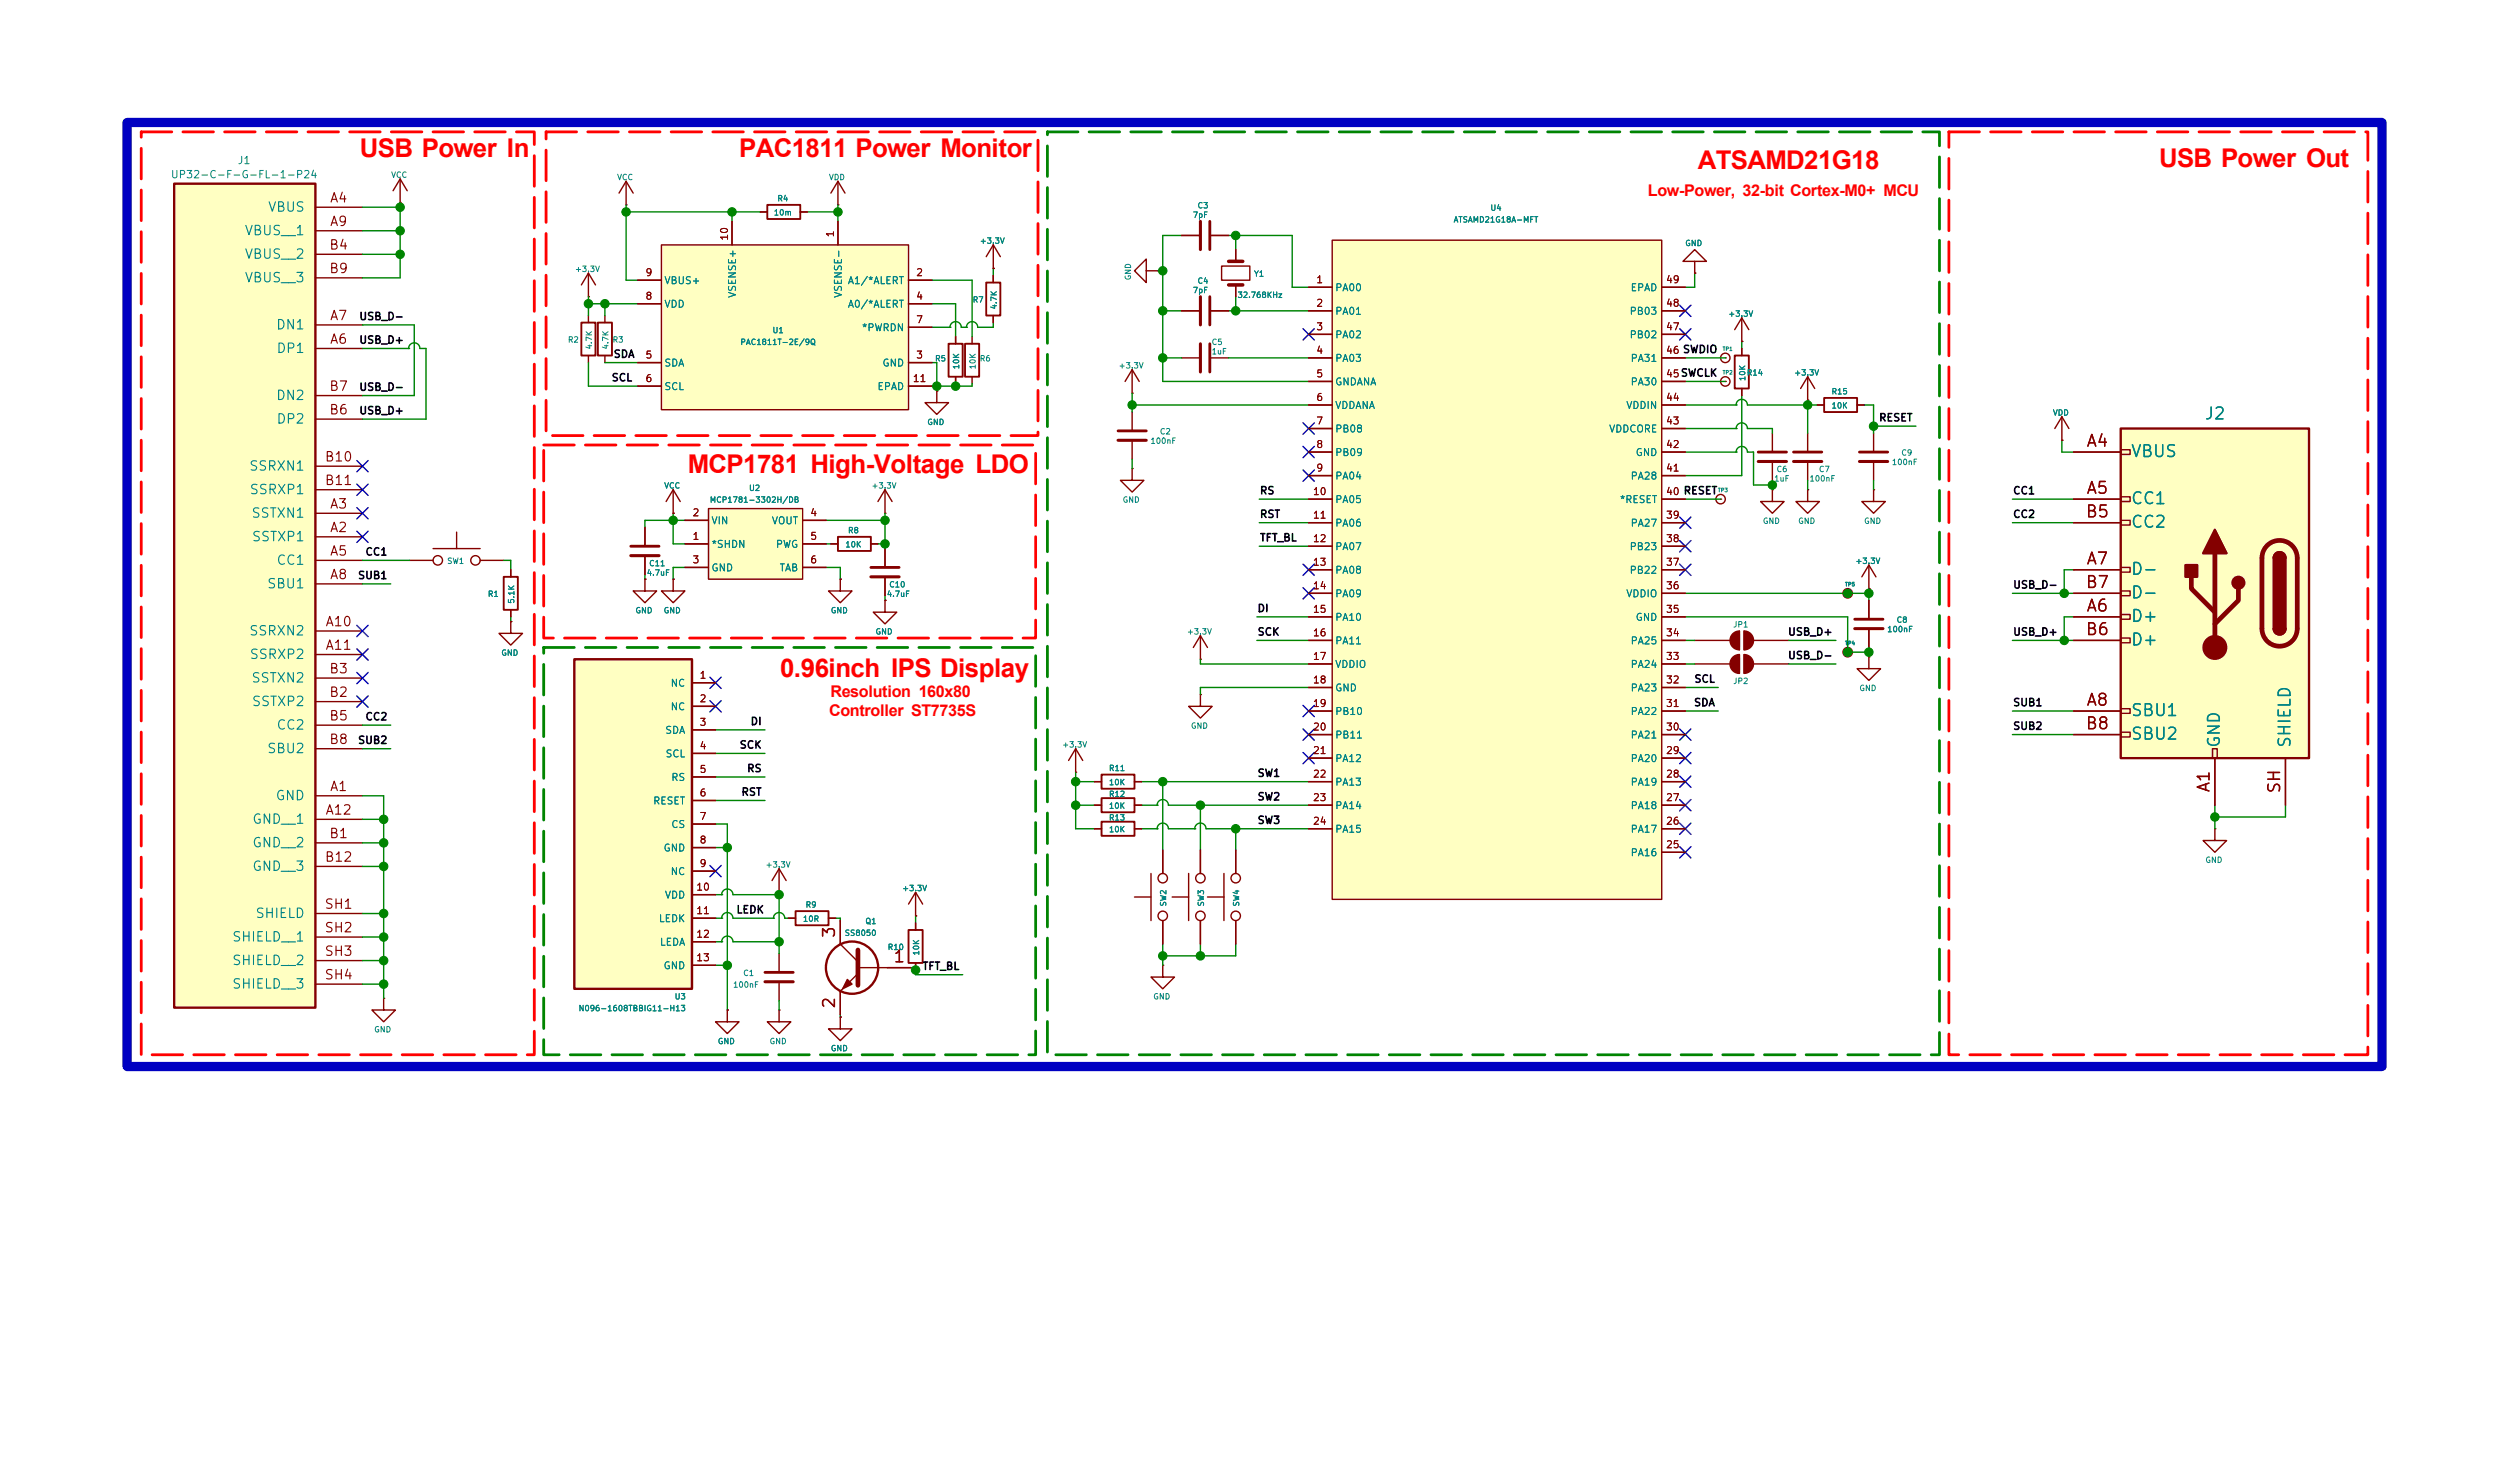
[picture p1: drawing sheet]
<svg xmlns="http://www.w3.org/2000/svg" width="270mm" height="160mm" viewBox="0 0 270 160" stroke-linecap="round" stroke-linejoin="round" font-family="sans-serif">
<defs><g id="words">
<g font-size="2.8" fill="#f00">
<text x="38.8" y="17">USB Power In</text>
<text x="79.8" y="17">PAC1811 Power Monitor</text>
<text x="233" y="18">USB Power Out</text>
<text x="183.2" y="18.2">ATSAMD21G18</text>
<text x="74.2" y="51">MCP1781 High-Voltage LDO</text>
<text x="84.2" y="73.1">0.96inch IPS Display</text>
</g>
<g font-size="1.7" fill="#f00">
<text x="177.8" y="21.1">Low-Power, 32-bit Cortex-M0+ MCU</text>
<text x="89.5" y="77.3">Controller ST7735S</text>
<text x="89.6" y="75.2">Resolution 160x80</text>
</g>
<g font-size="1.3" fill="#008484">
<text x="237.8" y="45.6">J2</text>
<text x="229.9" y="49.6">VBUS</text>
<text x="229.9" y="54.7">CC1</text>
<text x="229.9" y="57.3">CC2</text>
<text x="229.9" y="62.3">D-</text>
<text x="229.9" y="64.9">D-</text>
<text x="229.9" y="67.4">D+</text>
<text x="229.9" y="70">D+</text>
<text x="229.9" y="77.6">SBU1</text>
<text x="229.9" y="80.1">SBU2</text>
<text x="239.9" y="80.8" transform="rotate(-90 239.9 80.8)">GND</text>
<text x="247.5" y="80.8" transform="rotate(-90 247.5 80.8)">SHIELD</text>
</g>
<g font-size="1.3" fill="#840000">
<text x="225.1" y="48.5">A4</text>
<text x="225.1" y="53.6">A5</text>
<text x="225" y="56.1">B5</text>
<text x="225" y="63.8">B7</text>
<text x="225.1" y="61.2">A7</text>
<text x="225" y="68.8">B6</text>
<text x="225.1" y="66.3">A6</text>
<text x="225.1" y="76.5">A8</text>
<text x="225" y="79">B8</text>
<text x="238.8" y="85.6" transform="rotate(-90 238.8 85.6)">A1</text>
<text x="246.4" y="85.7" transform="rotate(-90 246.4 85.7)">SH</text>
<text x="90.4" y="101.3" transform="rotate(-90 90.4 101.3)">3</text>
<text x="96.3" y="104.1">1</text>
<text x="90.4" y="108.9" transform="rotate(-90 90.4 108.9)">2</text>
</g>
<g font-size="1" fill="#008484">
<text x="28.8" y="23.1">VBUS</text>
<text x="26.3" y="25.6">VBUS__1</text>
<text x="26.3" y="28.2">VBUS__2</text>
<text x="26.3" y="30.7">VBUS__3</text>
<text x="29.7" y="35.8">DN1</text>
<text x="29.8" y="38.3">DP1</text>
<text x="29.7" y="43.4">DN2</text>
<text x="29.8" y="46">DP2</text>
<text x="26.8" y="51">SSRXN1</text>
<text x="26.9" y="53.6">SSRXP1</text>
<text x="27.1" y="56.1">SSTXN1</text>
<text x="27.1" y="58.7">SSTXP1</text>
<text x="28.8" y="63.7">SBU1</text>
<text x="29.8" y="61.2">CC1</text>
<text x="26.8" y="68.8">SSRXN2</text>
<text x="26.9" y="71.4">SSRXP2</text>
<text x="27.1" y="73.9">SSTXN2</text>
<text x="27.1" y="76.4">SSTXP2</text>
<text x="28.8" y="81.5">SBU2</text>
<text x="29.8" y="79">CC2</text>
<text x="27.2" y="89.1">GND__1</text>
<text x="29.7" y="86.6">GND</text>
<text x="27.2" y="91.7">GND__2</text>
<text x="27.2" y="94.2">GND__3</text>
<text x="25" y="101.8">SHIELD__1</text>
<text x="27.5" y="99.3">SHIELD</text>
<text x="25" y="104.4">SHIELD__2</text>
<text x="25" y="106.9">SHIELD__3</text>
</g>
<g font-size="1" fill="#840000">
<text x="35.5" y="22.1">A4</text>
<text x="35.5" y="27.2">B4</text>
<text x="35.5" y="29.7">B9</text>
<text x="35.5" y="24.6">A9</text>
<text x="35.5" y="34.8">A7</text>
<text x="35.5" y="37.3">A6</text>
<text x="35.5" y="45">B6</text>
<text x="35.5" y="42.4">B7</text>
<text x="35" y="50">B10</text>
<text x="35" y="52.6">B11</text>
<text x="35.5" y="57.7">A2</text>
<text x="35.5" y="55.1">A3</text>
<text x="35.5" y="60.2">A5</text>
<text x="35.5" y="62.7">A8</text>
<text x="35" y="67.8">A10</text>
<text x="35" y="70.4">A11</text>
<text x="35.5" y="75.4">B2</text>
<text x="35.5" y="72.9">B3</text>
<text x="35.5" y="78">B5</text>
<text x="35.5" y="80.5">B8</text>
<text x="35" y="88.1">A12</text>
<text x="35.5" y="85.6">A1</text>
<text x="35" y="93.2">B12</text>
<text x="35.5" y="90.7">B1</text>
<text x="34.9" y="98.3">SH1</text>
<text x="34.9" y="100.8">SH2</text>
<text x="34.9" y="103.4">SH3</text>
<text x="34.9" y="105.9">SH4</text>
</g>
<g font-size=".8" fill="#008484">
<text x="25.6" y="17.9">J1</text>
<text x="18.4" y="19.4">UP32-C-F-G-FL-1-P24</text>
<text x="71.6" y="33.4">VDD</text>
<text x="71.6" y="30.8">VBUS+</text>
<text x="79.6" y="32.2" transform="rotate(-90 79.6 32.2)">VSENSE+</text>
<text x="91" y="32.2" transform="rotate(-90 91 32.2)">VSENSE-</text>
<text x="91.4" y="30.8">A1/*ALERT</text>
<text x="91.4" y="33.4">A0/*ALERT</text>
<text x="92.9" y="35.9">*PWRDN</text>
<text x="144" y="31.6">PA00</text>
<text x="144" y="34.1">PA01</text>
<text x="175.8" y="34.1">PB03</text>
<text x="175.9" y="31.6">EPAD</text>
<text x="71.6" y="39.7">SDA</text>
<text x="95.2" y="39.7">GND</text>
<text x="144" y="36.7">PA02</text>
<text x="144" y="39.2">PA03</text>
<text x="144" y="41.8">GNDANA</text>
<text x="175.8" y="36.7">PB02</text>
<text x="175.9" y="41.8">PA30</text>
<text x="175.9" y="39.2">PA31</text>
<text x="71.6" y="42.3">SCL</text>
<text x="94.6" y="42.3">EPAD</text>
<text x="144" y="44.3">VDDANA</text>
<text x="144" y="46.8">PB08</text>
<text x="173.6" y="46.8">VDDCORE</text>
<text x="175.4" y="44.3">VDDIN</text>
<text x="144" y="49.4">PB09</text>
<text x="144" y="51.9">PA04</text>
<text x="175.9" y="51.9">PA28</text>
<text x="176.4" y="49.4">GND</text>
<text x="76.7" y="59.3">*SHDN</text>
<text x="76.7" y="56.7">VIN</text>
<text x="83.2" y="56.7">VOUT</text>
<text x="83.7" y="59.3">PWG</text>
<text x="144" y="54.5">PA05</text>
<text x="144" y="57">PA06</text>
<text x="144" y="59.5">PA07</text>
<text x="174.7" y="54.5">*RESET</text>
<text x="175.8" y="59.5">PB23</text>
<text x="175.9" y="57">PA27</text>
<text x="76.7" y="61.8">GND</text>
<text x="84.1" y="61.8">TAB</text>
<text x="144" y="62.1">PA08</text>
<text x="144" y="64.6">PA09</text>
<text x="175.4" y="64.6">VDDIO</text>
<text x="175.8" y="62.1">PB22</text>
<text x="144" y="67.2">PA10</text>
<text x="144" y="69.7">PA11</text>
<text x="175.9" y="69.7">PA25</text>
<text x="176.4" y="67.2">GND</text>
<text x="72.3" y="74.3">NC</text>
<text x="72.3" y="76.8">NC</text>
<text x="144" y="72.2">VDDIO</text>
<text x="144" y="74.8">GND</text>
<text x="144" y="77.3">PB10</text>
<text x="175.9" y="77.3">PA22</text>
<text x="175.9" y="74.8">PA23</text>
<text x="175.9" y="72.2">PA24</text>
<text x="71.7" y="79.4">SDA</text>
<text x="71.8" y="81.9">SCL</text>
<text x="144" y="79.9">PB11</text>
<text x="144" y="82.4">PA12</text>
<text x="175.9" y="82.4">PA20</text>
<text x="175.9" y="79.9">PA21</text>
<text x="70.4" y="87">RESET</text>
<text x="72.4" y="84.4">RS</text>
<text x="72.4" y="89.5">CS</text>
<text x="144" y="84.9">PA13</text>
<text x="144" y="87.5">PA14</text>
<text x="175.9" y="87.5">PA18</text>
<text x="175.9" y="84.9">PA19</text>
<text x="71.5" y="92.1">GND</text>
<text x="72.3" y="94.6">NC</text>
<text x="144" y="90">PA15</text>
<text x="175.9" y="92.6">PA16</text>
<text x="175.9" y="90">PA17</text>
<text x="71" y="99.7">LEDK</text>
<text x="71.7" y="97.1">VDD</text>
<text x="71.1" y="102.2">LEDA</text>
<text x="71.5" y="104.8">GND</text>
</g>
<g font-size=".8" fill="#840000">
<text x="69.6" y="30">9</text>
<text x="78.7" y="26" transform="rotate(-90 78.7 26)">10</text>
<text x="90.2" y="25.7" transform="rotate(-90 90.2 25.7)">1</text>
<text x="98.8" y="30">2</text>
<text x="69.6" y="32.5">8</text>
<text x="98.8" y="32.5">4</text>
<text x="98.8" y="35.1">7</text>
<text x="142" y="30.7">1</text>
<text x="142" y="33.3">2</text>
<text x="142" y="35.8">3</text>
<text x="179.7" y="35.8">47</text>
<text x="179.7" y="33.3">48</text>
<text x="179.7" y="30.7">49</text>
<text x="69.6" y="38.9">5</text>
<text x="69.6" y="41.4">6</text>
<text x="98.4" y="41.4">11</text>
<text x="98.8" y="38.9">3</text>
<text x="142" y="38.4">4</text>
<text x="142" y="40.9">5</text>
<text x="179.7" y="40.9">45SWCLK</text>
<text x="179.7" y="38.4">46 SWDIO</text>
<text x="179.7" y="40.9">45</text>
<text x="179.7" y="38.4">46</text>
<text x="142" y="43.4">6</text>
<text x="142" y="46">7</text>
<text x="179.7" y="46">43</text>
<text x="179.7" y="43.4">44</text>
<text x="141.6" y="53.6">10</text>
<text x="142" y="48.5">8</text>
<text x="142" y="51.1">9</text>
<text x="179.7" y="53.6">40 RESET</text>
<text x="179.7" y="51.1">41</text>
<text x="179.7" y="48.5">42</text>
<text x="179.7" y="53.6">40</text>
<text x="74.7" y="58.4">1</text>
<text x="74.7" y="55.9">2</text>
<text x="87.4" y="55.9">4</text>
<text x="87.4" y="58.4">5</text>
<text x="141.6" y="56.1">11</text>
<text x="141.6" y="58.7">12</text>
<text x="179.7" y="58.7">38</text>
<text x="179.7" y="56.1">39</text>
<text x="74.7" y="61">3</text>
<text x="87.4" y="61">6</text>
<text x="141.6" y="61.2">13</text>
<text x="141.6" y="63.8">14</text>
<text x="179.7" y="63.8">36</text>
<text x="179.7" y="61.2">37</text>
<text x="141.6" y="66.3">15</text>
<text x="141.6" y="68.8">16</text>
<text x="141.6" y="71.4">17</text>
<text x="179.7" y="71.4">33</text>
<text x="179.7" y="68.8">34</text>
<text x="179.7" y="66.3">35</text>
<text x="75.4" y="73.4">1</text>
<text x="75.4" y="76">2</text>
<text x="141.6" y="73.9">18</text>
<text x="141.6" y="76.5">19</text>
<text x="179.7" y="76.5">31</text>
<text x="179.7" y="73.9">32</text>
<text x="75.4" y="78.5">3</text>
<text x="75.4" y="81">4</text>
<text x="75.4" y="83.6">5</text>
<text x="141.6" y="79">20</text>
<text x="141.6" y="81.5">21</text>
<text x="179.7" y="81.5">29</text>
<text x="179.7" y="79">30</text>
<text x="75.4" y="86.1">6</text>
<text x="75.4" y="88.7">7</text>
<text x="141.6" y="84.1">22</text>
<text x="141.6" y="86.6">23</text>
<text x="141.6" y="89.2">24</text>
<text x="179.7" y="89.2">26</text>
<text x="179.7" y="86.6">27</text>
<text x="179.7" y="84.1">28</text>
<text x="75.4" y="91.2">8</text>
<text x="75.4" y="93.7">9</text>
<text x="179.7" y="91.7">25</text>
<text x="75.1" y="96.3">10</text>
<text x="75.1" y="98.8">11</text>
<text x="75.1" y="101.4">12</text>
<text x="75.1" y="103.9">13</text>
</g>
<g font-size=".8">
<text x="38.7" y="34.7">USB_D-</text>
<text x="38.7" y="37.3">USB_D+</text>
<text x="65.9" y="41.3">SCL</text>
<text x="66.1" y="38.8">SDA</text>
<text x="38.7" y="42.4">USB_D-</text>
<text x="38.7" y="44.9">USB_D+</text>
<text x="202.7" y="45.7">RESET</text>
<text x="135.9" y="53.5">RS</text>
<text x="217.2" y="53.5">CC1</text>
<text x="135.9" y="58.6">TFT_BL</text>
<text x="135.9" y="56.1">RST</text>
<text x="217.2" y="56.1">CC2</text>
<text x="38.6" y="62.7">SUB1</text>
<text x="39.4" y="60.1">CC1</text>
<text x="217.2" y="63.7">USB_D-</text>
<text x="135.6" y="68.8">SCK</text>
<text x="135.6" y="66.2">DI</text>
<text x="192.9" y="68.8">USB_D+</text>
<text x="192.9" y="71.3">USB_D-</text>
<text x="217.2" y="68.8">USB_D+</text>
<text x="39.4" y="77.9">CC2</text>
<text x="182.7" y="76.4">SDA</text>
<text x="182.8" y="73.9">SCL</text>
<text x="217.2" y="76.4">SUB1</text>
<text x="38.6" y="80.5">SUB2</text>
<text x="79.7" y="81">SCK</text>
<text x="80.5" y="83.5">RS</text>
<text x="80.9" y="78.4">DI</text>
<text x="217.2" y="78.9">SUB2</text>
<text x="79.9" y="86">RST</text>
<text x="135.6" y="84">SW1</text>
<text x="135.6" y="86.6">SW2</text>
<text x="135.6" y="89.1">SW3</text>
<text x="79.4" y="98.7">LEDK</text>
<text x="99.5" y="104.8">TFT_BL</text>
</g>
<g font-size=".6" fill="#008484">
<text x="42.2" y="19.3">VCC</text>
<text x="66.5" y="19.6">VCC</text>
<text x="83.4" y="23.4">10m</text>
<text x="83.8" y="21.9">R4</text>
<text x="89.4" y="19.6">VDD</text>
<text x="128.7" y="23.6">7pF</text>
<text x="129.2" y="22.6">C3</text>
<text x="160.8" y="22.9">U4</text>
<text x="62" y="29.5">+3.3V</text>
<text x="105.7" y="26.4">+3.3V</text>
<text x="135.3" y="30">Y1</text>
<text x="156.8" y="24.2">ATSAMD21G18A-MFT</text>
<text x="181.8" y="26.7">GND</text>
<text x="104.9" y="32.8">R7</text>
<text x="107.7" y="33.4" transform="rotate(-90 107.7 33.4)">4.7K</text>
<text x="122.2" y="30.3" transform="rotate(-90 122.2 30.3)">GND</text>
<text x="128.7" y="31.8">7pF</text>
<text x="129.2" y="30.8">C4</text>
<text x="133.5" y="32.3">32.768KHz</text>
<text x="186.5" y="34.3">+3.3V</text>
<text x="61.2" y="37.1">R2</text>
<text x="64" y="37.8" transform="rotate(-90 64 37.8)">4.7K</text>
<text x="65.8" y="37.8" transform="rotate(-90 65.8 37.8)">4.7K</text>
<text x="66.1" y="37.1">R3</text>
<text x="79.8" y="37.4">PAC1811T-2E/9Q</text>
<text x="83.3" y="36.1">U1</text>
<text x="100.8" y="39.1">R5</text>
<text x="103.6" y="39.9" transform="rotate(-90 103.6 39.9)">10K</text>
<text x="105.4" y="39.9" transform="rotate(-90 105.4 39.9)">10K</text>
<text x="105.7" y="39.1">R6</text>
<text x="120.7" y="39.9">+3.3V</text>
<text x="130.7" y="37.4">C5</text>
<text x="130.7" y="38.4">1uF</text>
<text x="188.4" y="40.7">R14</text>
<text x="188.5" y="41.2" transform="rotate(-90 188.5 41.2)">10K</text>
<text x="193.6" y="40.7">+3.3V</text>
<text x="100" y="46">GND</text>
<text x="125.1" y="47">C2</text>
<text x="197.6" y="42.7">R15</text>
<text x="197.6" y="44.2">10K</text>
<text x="221.5" y="45">VDD</text>
<text x="71.6" y="52.9">VCC</text>
<text x="80.8" y="53.1">U2</text>
<text x="94" y="52.9">+3.3V</text>
<text x="124.1" y="48">100nF</text>
<text x="191.4" y="52.1">1uF</text>
<text x="191.7" y="51.1">C6</text>
<text x="195.2" y="52.1">100nF</text>
<text x="196.2" y="51.1">C7</text>
<text x="204.1" y="50.3">100nF</text>
<text x="205.1" y="49.3">C9</text>
<text x="76.5" y="54.4">MCP1781-3302H/DB</text>
<text x="91.2" y="59.2">10K</text>
<text x="91.5" y="57.7">R8</text>
<text x="121.1" y="54.4">GND</text>
<text x="190.2" y="56.7">GND</text>
<text x="194" y="56.7">GND</text>
<text x="201.1" y="56.7">GND</text>
<text x="48.2" y="61">SW1</text>
<text x="52.6" y="64.5">R1</text>
<text x="55.6" y="65.2" transform="rotate(-90 55.6 65.2)">5.1K</text>
<text x="69.7" y="62.3">4.7uF</text>
<text x="70" y="61.2">C11</text>
<text x="95.6" y="64.5">4.7uF</text>
<text x="95.9" y="63.5">C10</text>
<text x="200.2" y="61">+3.3V</text>
<text x="54" y="70.9">GND</text>
<text x="68.5" y="66.3">GND</text>
<text x="71.6" y="66.3">GND</text>
<text x="89.6" y="66.3">GND</text>
<text x="94.4" y="68.6">GND</text>
<text x="128" y="68.6">+3.3V</text>
<text x="187" y="67.8">JP1</text>
<text x="203.6" y="68.3">100nF</text>
<text x="204.6" y="67.3">C8</text>
<text x="187" y="73.9">JP2</text>
<text x="200.6" y="74.7">GND</text>
<text x="114.6" y="80.8">+3.3V</text>
<text x="119.6" y="83.3">R11</text>
<text x="128.5" y="78.8">GND</text>
<text x="119.6" y="84.9">10K</text>
<text x="119.6" y="86.1">R12</text>
<text x="119.6" y="87.4">10K</text>
<text x="119.6" y="88.7">R13</text>
<text x="119.6" y="89.9">10K</text>
<text x="82.6" y="93.7">+3.3V</text>
<text x="237.9" y="93.2">GND</text>
<text x="86.6" y="99.6">10R</text>
<text x="86.9" y="98.1">R9</text>
<text x="91.1" y="101.1">SS8050</text>
<text x="93.3" y="99.8">Q1</text>
<text x="97.3" y="96.3">+3.3V</text>
<text x="126" y="97.9" transform="rotate(-90 126 97.9)">SW2</text>
<text x="130.1" y="97.9" transform="rotate(-90 130.1 97.9)">SW3</text>
<text x="133.9" y="97.9" transform="rotate(-90 133.9 97.9)">SW4</text>
<text x="72.8" y="108">U3</text>
<text x="79.1" y="106.7">100nF</text>
<text x="80.1" y="105.4">C1</text>
<text x="95.7" y="102.6">R10</text>
<text x="99.3" y="103.1" transform="rotate(-90 99.3 103.1)">10K</text>
<text x="124.4" y="108">GND</text>
<text x="40.3" y="111.5">GND</text>
<text x="62.4" y="109.2">N096-1608TBBIG11-H13</text>
<text x="77.4" y="112.8">GND</text>
<text x="83" y="112.8">GND</text>
<text x="89.6" y="113.6">GND</text>
</g>
<g font-size=".4" fill="#008484">
<text x="185.9" y="37.9">TP1</text>
<text x="185.9" y="40.5">TP2</text>
<text x="185.3" y="53.2">TP3</text>
<text x="199.1" y="63.3">TP5</text>
<text x="199.1" y="69.7">TP4</text>
</g>
</g></defs>
<g fill="none" stroke="#840000" stroke-width=".15">
<path d="M43.2 19.3l-.8 1.3M43.2 19.3l.7 1.3M43.2 19.3v2.5M67.6 19.6l-.8 1.2M67.6 19.6l.7 1.2M67.6 19.6v2.5M43.2 21.8h.1M67.6 22.1h.1M82 22.9h.8M86.4 22.9h.7M46.7 59.2h5.1M49.3 57.4v1.8"/>
<path d="M89.7 58.7h.7M94 58.7h.7M95.5 55.4h.1M95.5 52.8l-.8 1.3M95.5 52.8l.8 1.3M95.5 52.8v2.6M95.5 59.2v2M44.2 60.5h2.5M51.8 60.5h2.6M95.5 64.8v1.2h1.3l-1.3 1.3-1.3-1.3h1.3M95.5 64.8h.1M95.5 62.2v2.1"/>
<circle cx="47.2" cy="60.5" r=".51"/>
<circle cx="51.3" cy="60.5" r=".51"/>
</g>
<path d="M82.8 22.1h3.6v1.5h-3.6zM90.4 57.9h3.6v1.5h-3.6z" fill="none" stroke="#840000" stroke-width=".2"/>
<path d="M94 61.2h3" fill="none" stroke="#840000" stroke-width=".3"/>
<path d="M94 62.2h3" fill="none" stroke="#840000" stroke-width=".33"/>
<path d="M71.4 26.4h26.6v17.8h-26.6z" fill="#ffffc2"/>
<g fill="none" stroke="#840000" stroke-width=".15">
<path d="M68.8 30.2h2.6M68.8 39.1h2.6M68.8 32.8h2.6M71.4 26.4h26.6v17.8h-26.6zM79 23.9v2.5M90.4 23.9v2.5M98 30.2h2.6M98 39.1h2.6M98 32.8h2.6M98 35.3h2.6M68.8 41.7h2.6M98 41.7h2.6"/>
<path d="M222.5 47.5h.1M222.5 45l-.8 1.2M222.5 45l.8 1.2M222.5 45v2.5M84.1 96.3h.1M84.1 93.7v2.6M84.1 93.7l.7 1.3M84.1 93.7l-.8 1.3M85.1 99.1h.8M89.4 99.1h.8M78.5 109v1.2h-1.3l1.3 1.3 1.3-1.3h-1.3M78.5 109h.1"/>
<path d="M84.1 109v1.2h-1.3l1.3 1.3 1.2-1.3h-1.2M84.1 109h.1M84.1 102.9v2M84.1 105.9v2.1"/>
</g>
<path d="M82.5 104.9h3.1" fill="none" stroke="#840000" stroke-width=".3"/>
<path d="M82.5 105.9h3.1" fill="none" stroke="#840000" stroke-width=".33"/>
<path d="M85.9 98.3h3.5v1.5h-3.5z" fill="none" stroke="#840000" stroke-width=".2"/>
<path d="M76.5 54.9h10.1v7.6h-10.1z" fill="#ffffc2"/>
<path d="M73.9 58.7h2.6M73.9 56.1h2.6M76.5 54.9h10.1v7.6h-10.1zM86.6 58.7h2.6M86.6 56.1h2.6M73.9 61.2h2.6M86.6 61.2h2.6M239 89.4v1.3h-1.3l1.3 1.3 1.3-1.3h-1.3M239 89.4h.1" fill="none" stroke="#840000" stroke-width=".15"/>
<path d="M228.9 46.2h20.3v35.6h-20.3z" fill="#ffffc2"/>
<g fill="none" stroke="#840000" stroke-width=".15">
<path d="M90.4 19.6l-.7 1.2M90.4 19.6l.8 1.2M90.4 19.6v2.5M63.5 32h.1M63.5 29.5l-.8 1.2M63.5 29.5l.8 1.2M63.5 29.5v2.5M63.5 34v.8M63.5 38.4v.7M65.3 34v.8M65.3 38.4v.7M90.4 22.1h.1"/>
<path d="M69.6 56.9v2M69.6 59.9v2.1M72.6 55.4h.1M72.6 52.8l-.7 1.3M72.6 52.8l.8 1.3M72.6 52.8v2.6M202.2 52.8v1.3h-1.3l1.3 1.3 1.3-1.3h-1.3M202.2 52.8h.1M202.2 46.7v2.1M202.2 49.8v2M223.8 48.8h5.1M223.8 53.9h5.1"/>
<path d="M223.8 56.4h5.1M228.9 48.5h1v.5h-1zM228.9 53.6h1v.5h-1zM228.9 56.1h1v.5h-1zM55.1 67.1v1.2h1.3l-1.3 1.3-1.3-1.3h1.3M55.1 67.1h.1M69.6 62.5v1.3h1.3l-1.3 1.2-1.3-1.2h1.3M69.6 62.5h.1M72.6 62.5v1.3h1.3l-1.3 1.2-1.2-1.2h1.2M72.6 62.5h.1M90.7 62.5v1.3h1.2l-1.2 1.2-1.3-1.2h1.3M90.7 62.5h.1"/>
<path d="M223.8 66.6h5.1M223.8 61.5h5.1M223.8 76.7h5.1M223.8 69.1h5.1M223.8 64h5.1M223.8 79.3h5.1M228.9 61.2h1v.5h-1zM228.9 63.8h1v.5h-1zM228.9 66.3h1v.5h-1zM228.9 68.8h1v.5h-1zM228.9 76.5h1v.5h-1zM228.9 79h1v.5h-1z"/>
<path d="M90.7 99.3v2.6l1.9 1.9M98.8 98.8h.1M98.8 96.3l.8 1.2M98.8 96.3l-.8 1.2M98.8 96.3v2.5M98.8 99.6v.7M238.8 80.8h.5v1h-.5zM239 81.8v5.1M246.6 81.8v5.1M90.7 109.7v1.3h-1.3l1.3 1.3 1.2-1.3h-1.2M90.7 109.7h.1M92.6 104.4h5.7"/>
<path d="M92.6 105l-1.9 1.9v2.6M98.8 103.9v.8"/>
</g>
<g fill="none" stroke="#840000" stroke-width=".25">
<path d="M228.9 46.2h20.3v35.6h-20.3zM245.4 60.2a.64 .64 0 0 1 .6-.6 .64 .64 0 0 1 .6 .6M245.4 67.8a.64 .64 0 0 0 .6 .7 .64 .64 0 0 0 .6-.7"/>
<circle cx="91.9" cy="104.4" r="2.82"/>
</g>
<path d="M239 59.7v10.2M244.6 58.9a1.9 1.9 0 0 1 2.1-.5 1.9 1.9 0 0 1 1.2 1.8v7.6a1.91 1.91 0 0 1-1.9 1.9 1.91 1.91 0 0 1-1.9-1.9v-7.6a1.9 1.9 0 0 1 .5-1.3zM236.5 62.2v1.3l2.5 2.5M241.6 63.5v1.3l-2.6 2.5M92.6 102.5v3.8" fill="none" stroke="#840000" stroke-width=".51"/>
<g fill="#840000" stroke="#840000" stroke-width=".25">
<path d="M245.4 60.2h1.2v7.6h-1.2z"/>
<path d="M245.5 59.8a.64 .64 0 0 1 .7-.2 .64 .64 0 0 1 .4 .6h-1.2z"/>
<path d="M245.4 67.8h1.2a.64 .64 0 0 1-.6 .7 .64 .64 0 0 1-.6-.7z"/>
<path d="M239 57.2l1.3 2.5h-2.6z"/>
<path d="M235.8 61h1.3v1.2h-1.3z"/>
<circle cx="241.6" cy="62.9" r=".63"/>
</g>
<g fill="#840000" stroke="#840000" stroke-width=".15">
<path d="M91.4 105.7l.5 .5-1 .5z"/>
<circle cx="239" cy="69.9" r="1.27"/>
</g>
<path d="M68.1 58.9h3M200.7 48.8h3" fill="none" stroke="#840000" stroke-width=".3"/>
<path d="M68.1 59.9h3M200.7 49.8h3" fill="none" stroke="#840000" stroke-width=".33"/>
<path d="M62.7 34.8h1.6v3.6h-1.6zM64.5 34.8h1.5v3.6h-1.5zM98 100.3h1.6v3.6h-1.6z" fill="none" stroke="#840000" stroke-width=".2"/>
<path d="M62 71.1h12.7v35.6h-12.7z" fill="#ffffc2"/>
<path d="M62 71.1h12.7v35.6h-12.7z" fill="none" stroke="#840000" stroke-width=".25"/>
<g fill="none" stroke="#840000" stroke-width=".15">
<path d="M55.1 61.5v.7M55.1 65.8v.8M74.7 73.7h2.5M74.7 76.2h2.5M74.7 78.7h2.5M74.7 81.3h2.5M74.7 83.8h2.5M74.7 86.4h2.5M74.7 88.9h2.5M74.7 91.4h2.5M74.7 94h2.5M74.7 96.5h2.5"/>
<path d="M74.7 99.1h2.5M41.4 107.7v1.3h1.3l-1.3 1.2-1.3-1.2h1.3M41.4 107.7h.1M74.7 101.6h2.5M74.7 104.1h2.5"/>
</g>
<path d="M54.4 62.2h1.5v3.6h-1.5z" fill="none" stroke="#840000" stroke-width=".2"/>
<path d="M18.8 19.8h15.2v88.9h-15.2z" fill="#ffffc2"/>
<path d="M18.8 19.8h15.2v88.9h-15.2z" fill="none" stroke="#840000" stroke-width=".25"/>
<g fill="none" stroke="#840000" stroke-width=".15">
<path d="M34 22.4h5.1M34 37.6h5.1M34 35.1h5.1M34 24.9h5.1M34 27.4h5.1M34 30h5.1M103.1 36.3v.8M104.9 36.3v.8M107.2 29h.1M107.2 26.4v2.6M107.2 29.7v.8M107.2 34v.8"/>
<path d="M107.2 26.4l-.8 1.3M107.2 26.4l.7 1.3M122.2 39.9l-.8 1.3M122.2 39.9l.7 1.3M122.2 39.9v2.5M123.7 29.2v-1.3l-1.3 1.3 1.3 1.3v-1.3h1.3M125 29.2h.1M127.5 33.5h2M127.5 38.6h2M127.5 25.4h2M130.6 33.5h2M130.6 38.6h2"/>
<path d="M130.6 25.4h2M131.8 28.7h3.1v1.5h-3.1zM133.3 26.9v1.3M133.3 30.7v1.3M182.9 28.2h-1.3l1.3-1.3 1.2 1.3h-1.2v1.3M182.9 29.5h.1M186.2 38.6h.1M188 36.8h.1M188 34.3l-.8 1.3M188 34.3l.7 1.3M188 34.3v2.5M188 37.6v.8"/>
<path d="M34 57.9h5.1M34 55.4h5.1M34 45.2h5.1M34 42.7h5.1M34 50.3h5.1M34 52.8h5.1M101.1 42.2v1.2h1.3l-1.3 1.3-1.3-1.3h1.3M101.1 42.2h.1M103.1 40.6v.8M104.9 40.6v.8M122.2 42.4h.1M122.2 50.6v1.2h1.2l-1.2 1.3-1.3-1.3h1.3"/>
<path d="M122.2 50.6h.1M122.2 44.5v2M122.2 47.5v2M185.7 53.9h.1M186.2 41.2h.1M188 41.9v.8M191.3 52.8v1.3h1.2l-1.2 1.3-1.3-1.3h1.3M191.3 52.8h.1M191.3 46.7v2.1M191.3 49.8v2M195.1 52.8v1.3h-1.3l1.3 1.3 1.2-1.3h-1.2M195.1 52.8h.1"/>
<path d="M195.1 43.2h.1M195.1 40.6v2.6M195.1 46.7v2.1M195.1 49.8v2M195.1 40.6l-.8 1.3M195.1 40.6l.7 1.3M196.1 43.7h.7M200.4 43.7h.8M34 60.5h5.1M34 63h5.1M34 68.1h5.1M34 70.6h5.1"/>
<path d="M34 75.7h5.1M34 73.2h5.1M34 78.2h5.1M129.5 71.1h.1M129.5 74.9v1.3h1.3l-1.3 1.3-1.2-1.3h1.2M129.5 74.9h.1M129.5 68.6l-.7 1.3M129.5 68.6l.8 1.3M129.5 68.6v2.5M182.9 71.6h3.8M182.9 69.1h3.8M187.7 68.1v2"/>
<path d="M187.7 70.6v2M188.2 68.1v2M188.2 70.6v2M189.2 71.6h3.8M189.2 69.1h3.8M199.4 70.4h.1M199.4 64h.1M201.7 63.5h.1M201.7 70.9v1.2h-1.3l1.3 1.3 1.2-1.3h-1.2M201.7 70.9h.1M201.7 61v2.5M201.7 64.8v2"/>
<path d="M201.7 67.8v2.1M201.7 61l-.8 1.2M201.7 61l.7 1.2M34 85.9h5.1M34 88.4h5.1M34 90.9h5.1M34 80.8h5.1M34 93.5h5.1M34 98.6h5.1M116.1 83.3h.1M116.1 80.8l.7 1.2M116.1 80.8l-.8 1.2"/>
<path d="M116.1 80.8v2.5M118.1 84.3h.8M118.1 86.9h.8M118.1 89.4h.8M122.4 84.3h.8M122.4 86.9h.8M122.4 89.4h.8M122.4 96.8h1.8M124.2 94.2v5.1M125.5 91.7v2.5M125.5 99.3v2.6M126.5 96.8h1.8"/>
<path d="M128.3 94.2v5.1M129.5 91.7v2.5M129.5 99.3v2.6M130.3 96.8h1.8M132.1 94.2v5.1M133.3 91.7v2.5M133.3 99.3v2.6M34 101.1h5.1M34 103.6h5.1M34 106.2h5.1M125.5 104.1v1.3h-1.3l1.3 1.3 1.2-1.3h-1.2M125.5 104.1h.1"/>
<circle cx="186.2" cy="38.6" r=".51"/>
<circle cx="185.7" cy="53.9" r=".51"/>
<circle cx="186.2" cy="41.2" r=".51"/>
<circle cx="199.4" cy="70.4" r=".51"/>
<circle cx="199.4" cy="64" r=".51"/>
<circle cx="125.5" cy="94.7" r=".51"/>
<circle cx="125.5" cy="98.8" r=".51"/>
<circle cx="129.5" cy="98.8" r=".51"/>
<circle cx="129.5" cy="94.7" r=".51"/>
<circle cx="133.4" cy="94.7" r=".51"/>
<circle cx="133.4" cy="98.8" r=".51"/>
</g>
<path d="M102.4 37.1h1.5v3.5h-1.5zM104.1 37.1h1.6v3.5h-1.6zM106.4 30.5h1.5v3.5h-1.5zM187.2 38.4h1.5v3.5h-1.5zM196.8 42.9h3.6v1.6h-3.6zM118.9 83.6h3.5v1.5h-3.5zM118.9 86.1h3.5v1.5h-3.5zM118.9 88.7h3.5v1.5h-3.5z" fill="none" stroke="#840000" stroke-width=".2"/>
<path d="M130.6 23.9v3M130.6 32v3.1M130.6 37.1v3M120.6 46.5h3.1M189.7 48.8h3.1M193.5 48.8h3.1M200.2 66.8h3" fill="none" stroke="#840000" stroke-width=".3"/>
<path d="M129.5 23.9v3M129.5 32v3.1M129.5 37.1v3M120.6 47.5h3.1M189.7 49.8h3.1M193.5 49.8h3.1M200.2 67.8h3" fill="none" stroke="#840000" stroke-width=".33"/>
<g fill="#840000" stroke="#840000" stroke-width=".15">
<path d="M187 70.9l.3-.2 .4-.1v2.1a1.02 1.02 0 0 1-.9-.7 1.02 1.02 0 0 1 .2-1.1z"/>
<path d="M188.2 70.6a1.01 1.01 0 0 1 1 1 1.01 1.01 0 0 1-1 1z"/>
<path d="M187 68.4l.4-.3h.3v2a1.01 1.01 0 0 1-.9-.6 1.01 1.01 0 0 1 .2-1.1z"/>
<path d="M188.2 68.1a1.02 1.02 0 0 1 1 1 1.02 1.02 0 0 1-1 1z"/>
</g>
<path d="M132.6 30.7h1.5M132.6 28.2h1.5" fill="none" stroke="#840000" stroke-width=".38"/>
<path d="M143.8 25.9h35.5v71.1h-35.5z" fill="#ffffc2"/>
<g fill="none" stroke="#840000" stroke-width=".15">
<path d="M68.8 30.2h2.6M68.8 39.1h2.6M68.8 32.8h2.6M79 23.9v2.5M82 22.9h.8M86.4 22.9h.7M90.4 23.9v2.5M98 30.2h2.6M98 39.1h2.6M98 32.8h2.6M98 35.3h2.6M103.1 36.3v.8"/>
<path d="M107.2 29h.1M107.2 29.7v.8M107.2 34v.8M127.5 33.5h2M127.5 25.4h2M130.6 33.5h2M130.6 25.4h2M133.3 26.9v1.3M133.3 30.7v1.3M141.2 31h2.6M141.2 33.5h2.6M141.2 36.1h2.6"/>
<path d="M141.2 38.6h2.6M143.8 25.9h35.5v71.1h-35.5zM179.3 31h2.6M179.3 33.5h2.6M179.3 36.1h2.6M179.3 38.6h2.6M182.9 29.5h.1M188 36.8h.1M188 37.6v.8M68.8 41.7h2.6M69.6 56.9v2M69.6 59.9v2.1"/>
<path d="M72.6 55.4h.1M73.9 58.7h2.6M73.9 56.1h2.6M86.6 58.7h2.6M86.6 56.1h2.6M89.7 58.7h.7M94 58.7h.7M95.5 59.2v2M98 41.7h2.6M101.1 42.2h.1M103.1 40.6v.8M141.2 41.2h2.6"/>
<path d="M141.2 43.7h2.6M141.2 46.2h2.6M141.2 48.8h2.6M141.2 51.3h2.6M141.2 53.9h2.6M141.2 56.4h2.6M141.2 58.9h2.6M179.3 41.2h2.6M179.3 43.7h2.6M179.3 46.2h2.6M179.3 48.8h2.6M179.3 51.3h2.6"/>
<path d="M179.3 53.9h2.6M179.3 56.4h2.6M179.3 58.9h2.6M188 41.9v.8M195.1 43.2h.1M196.1 43.7h.7M200.4 43.7h.8M222.5 47.5h.1M223.8 48.8h5.1M223.8 53.9h5.1M223.8 56.4h5.1M55.1 67.1h.1"/>
<path d="M55.1 61.5v.7M55.1 65.8v.8M69.6 62.5h.1M72.6 62.5h.1M73.9 61.2h2.6M74.7 73.7h2.5M74.7 76.2h2.5M74.7 78.7h2.5M86.6 61.2h2.6M90.7 62.5h.1M95.5 64.8h.1M95.5 62.2v2.1"/>
<path d="M141.2 61.5h2.6M141.2 64h2.6M141.2 66.6h2.6M141.2 69.1h2.6M141.2 71.6h2.6M141.2 74.2h2.6M141.2 76.7h2.6M141.2 79.3h2.6M179.3 61.5h2.6M179.3 64h2.6M179.3 66.6h2.6M179.3 69.1h2.6"/>
<path d="M179.3 71.6h2.6M179.3 74.2h2.6M179.3 76.7h2.6M179.3 79.3h2.6M199.4 64h.1M199.4 70.4h.1M201.7 63.5h.1M201.7 64.8v2M201.7 67.8v2.1M223.8 61.5h5.1M223.8 64h5.1M223.8 66.6h5.1"/>
<path d="M223.8 69.1h5.1M223.8 76.7h5.1M223.8 79.3h5.1M74.7 81.3h2.5M74.7 83.8h2.5M74.7 86.4h2.5M74.7 88.9h2.5M74.7 91.4h2.5M74.7 94h2.5M74.7 96.5h2.5M74.7 99.1h2.5M85.1 99.1h.8"/>
<path d="M89.4 99.1h.8M90.7 99.3v2.6M98.8 98.8h.1M98.8 99.6v.7M118.1 84.3h.8M118.1 86.9h.8M118.1 89.4h.8M122.4 84.3h.8M122.4 86.9h.8M122.4 89.4h.8M125.5 91.7v2.5M125.5 99.3v2.6"/>
<path d="M129.5 91.7v2.5M129.5 99.3v2.6M133.3 91.7v2.5M133.3 99.3v2.6M141.2 81.8h2.6M141.2 84.3h2.6M141.2 86.9h2.6M141.2 89.4h2.6M179.3 81.8h2.6M179.3 84.3h2.6M179.3 86.9h2.6M179.3 89.4h2.6"/>
<path d="M179.3 92h2.6M239 81.8v5.1M246.6 81.8v5.1M74.7 101.6h2.5M74.7 104.1h2.5M78.5 109h.1M90.7 109.7h.1M90.7 106.9v2.6M95.8 104.4h2.5M98.8 103.9v.8"/>
</g>
<g fill="none" stroke="#008400" stroke-width=".15">
<path d="M39.1 27.4h4.1M39.1 37.6h5M39.1 22.4h4.1M39.1 35.1h5.6v7.6h-5.6M39.1 24.9h4.1M43.2 21.8v8.2h-4.1M44.1 37.6h.1M44.1 37.6a.61 .61 0 0 1 .6-.6 .61 .61 0 0 1 .6 .6h.7v7.6h-6.9M63.5 32v2M63.5 39.1v2.6h5.3M63.5 32.8h5.3M65.3 32.8v1.2"/>
<path d="M65.3 39.1h3.5M67.6 22.1v8.1h1.2M67.6 22.9h14.4M79 22.9v1M87.1 22.9h3.3M90.4 22.1v1.8M100.6 32.8h2.5v3.5M100.6 30.2h4.3v6.1M100.6 39.1h.5v3.1M100.6 35.3h1.9M102.5 35.3h.1M102.5 35.3a.61 .61 0 0 1 .6-.6 .61 .61 0 0 1 .6 .6h.6"/>
<path d="M104.3 35.3h.1M107.2 34.8v.5h-1.7a.61 .61 0 0 0-.6-.6 .61 .61 0 0 0-.6 .6M107.2 29v.7M125 29.2h.5M125.5 38.6h2M125.5 33.5h2M127.5 25.4h-2v15.8h15.7M132.6 38.6h8.6M132.6 25.4h6.8v5.6h1.8M132.6 33.5h8.6M133.3 25.4v1.5M133.3 32v1.5"/>
<path d="M181.9 38.6h4.3M182.9 29.5v1.5h-1M188 36.8v.8M72.6 55.4v3.3h1.3M73.9 56.1h-4.3v.8M89.2 56.1h6.3M89.2 58.7h.5M94.7 58.7h.8M95.5 55.4v3.8M103.1 41.4v.3M104.9 41.4v.3h-4.3M122.2 43.7h19"/>
<path d="M122.2 42.4v2.1M122.2 49.5v1.1M135.9 53.9h5.3M135.9 56.4h5.3M135.9 58.9h5.3M181.9 53.9h3.8M181.9 43.7h5.5M181.9 48.8h5.5M181.9 46.2h5.5M181.9 41.2h4.3M187.4 48.8h.1M187.4 48.8a.61 .61 0 0 1 .6-.6 .61 .61 0 0 1 .6 .6h.6v3.5h2.1"/>
<path d="M187.4 46.2h.1M187.4 46.2a.61 .61 0 0 1 .6-.6 .61 .61 0 0 1 .6 .6h2.7v.5M187.4 43.7h.1M187.4 43.7a.61 .61 0 0 1 .6-.6 .61 .61 0 0 1 .6 .6h7.5M188 42.7v8.6h-6.1M191.3 51.8v1M195.1 43.2v3.5M195.1 51.8v1M201.2 43.7h1v3M202.2 51.8v1M202.2 46h4.6M217.2 53.9h6.6"/>
<path d="M217.2 56.4h6.6M222.5 47.5v1.3h1.3M39.1 78.2h3.1M39.1 63h3.1M39.1 60.5h5.1M54.4 60.5h.7v1M55.1 66.6v.5M69.6 62v.5M73.9 61.2h-1.3v1.3M77.2 78.7h5.3M89.2 61.2h1.5v1.3M95.5 64.3v.5"/>
<path d="M129.5 71.1v.5h11.7M135.6 69.1h5.6M135.6 66.6h5.6M141.2 74.2h-11.7v.7M181.9 74.2h3.5M181.9 71.6h1M181.9 69.1h1M181.9 76.7h3.5M181.9 66.6h17.5v3.8h2.3M181.9 64h19.8M193 71.6h5.1M193 69.1h5.1"/>
<path d="M201.7 63.5v1.3M201.7 69.9v1M217.2 69.1h6.6M217.2 79.3h6.6M217.2 76.7h6.6M217.2 64h6.6M223.8 66.6h-1v2.5M223.8 61.5h-1v2.5M39.1 85.9h2.3v21.8M39.1 93.5h2.3M39.1 88.4h2.3M39.1 80.8h3.1"/>
<path d="M39.1 90.9h2.3M39.1 98.6h2.3M77.2 88.9h1.3v20.1M77.2 83.8h5.3M77.2 96.5h.7M77.2 99.1h.7M77.2 86.4h5.3M77.2 91.4h1.3M77.2 81.3h5.3M77.9 96.5h.1M77.9 96.5a.61 .61 0 0 1 .6-.6 .61 .61 0 0 1 .6 .6h5M77.9 99.1h.1"/>
<path d="M77.9 99.1a.61 .61 0 0 1 .6-.6 .61 .61 0 0 1 .6 .6h4.4M83.5 99.1h.1M83.5 99.1a.61 .61 0 0 1 .6-.6 .61 .61 0 0 1 .6 .6h.4M84.1 96.3v6.6M90.2 99.1h.5v.2M98.8 98.8v.8M116.1 86.9h2M116.1 83.3v6.1h2M116.1 84.3h2M123.2 86.9h1.7M123.2 89.4h1.7M123.2 84.3h18"/>
<path d="M124.9 86.9h.1M124.9 86.9a.61 .61 0 0 1 .6-.6 .61 .61 0 0 1 .6 .6h15.1M124.9 89.4h.1M124.9 89.4a.61 .61 0 0 1 .6-.6 .61 .61 0 0 1 .6 .6h2.8M125.5 84.3v7.4M128.9 89.4h.1M128.9 89.4a.61 .61 0 0 1 .6-.6 .61 .61 0 0 1 .6 .6h11.1M129.5 86.9v4.8M133.3 89.4v2.3M239 86.9v2.5M246.6 86.9v1.2h-7.6M39.1 103.6h2.3"/>
<path d="M39.1 106.2h2.3M39.1 101.1h2.3M77.2 101.6h.7M77.2 104.1h1.3M77.9 101.6h.1M77.9 101.6a.61 .61 0 0 1 .6-.6 .61 .61 0 0 1 .6 .6h5M84.1 108v1M90.7 109.5v.2M98.3 104.4h.5v.8h5.1M125.5 101.9v2.2M129.5 101.9v1.2M133.3 101.9v1.2h-7.8"/>
</g>
<g fill="none" stroke="#000084" stroke-width=".15">
<path d="M140.6 35.5l1.2 1.2M141.8 35.5l-1.2 1.2M181.3 35.5l1.2 1.2M181.3 32.9l1.2 1.2M182.5 35.5l-1.2 1.2M182.5 32.9l-1.2 1.2M38.5 52.2l1.2 1.2M38.5 49.7l1.2 1.2M38.5 54.8l1.2 1.2M38.5 57.3l1.2 1.2M39.7 52.2l-1.2 1.2M39.7 49.7l-1.2 1.2"/>
<path d="M39.7 54.8l-1.2 1.2M39.7 57.3l-1.2 1.2M140.6 45.6l1.2 1.2M140.6 50.7l1.2 1.2M140.6 48.2l1.2 1.2M141.8 45.6l-1.2 1.2M141.8 50.7l-1.2 1.2M141.8 48.2l-1.2 1.2M181.3 58.3l1.2 1.2M181.3 55.8l1.2 1.2M182.5 58.3l-1.2 1.2M182.5 55.8l-1.2 1.2"/>
<path d="M38.5 72.5l1.2 1.3M38.5 75.1l1.2 1.2M38.5 67.5l1.2 1.2M38.5 70l1.2 1.2M39.7 72.5l-1.2 1.3M39.7 75.1l-1.2 1.2M39.7 67.5l-1.2 1.2M39.7 70l-1.2 1.2M76.6 75.6l1.2 1.2M76.6 73.1l1.2 1.2M77.8 75.6l-1.2 1.2M77.8 73.1l-1.2 1.2"/>
<path d="M140.6 60.9l1.2 1.2M140.6 63.4l1.2 1.2M140.6 76.1l1.2 1.2M140.6 78.6l1.2 1.3M141.8 60.9l-1.2 1.2M141.8 76.1l-1.2 1.2M141.8 63.4l-1.2 1.2M141.8 78.6l-1.2 1.3M181.3 60.9l1.2 1.2M181.3 78.6l1.2 1.3M182.5 60.9l-1.2 1.2M182.5 78.6l-1.2 1.3"/>
<path d="M76.6 93.4l1.2 1.2M77.8 93.4l-1.2 1.2M140.6 81.2l1.2 1.2M141.8 81.2l-1.2 1.2M181.3 81.2l1.2 1.2M181.3 91.3l1.2 1.3M181.3 83.7l1.2 1.2M181.3 86.3l1.2 1.2M181.3 88.8l1.2 1.2M182.5 81.2l-1.2 1.2M182.5 91.3l-1.2 1.3M182.5 83.7l-1.2 1.2"/>
<path d="M182.5 86.3l-1.2 1.2M182.5 88.8l-1.2 1.2"/>
</g>
<path d="M15.2 14.2h42.5v99.6h-42.5zM58.9 14.2h53.1v32.8h-53.1zM210.3 14.2h45.2v99.6h-45.2zM58.7 48h53.1v20.8h-53.1z" fill="none" stroke="#f00" stroke-width=".3" stroke-dasharray="3.3 1.2"/>
<path d="M113 14.2h96.3v99.6h-96.3zM58.7 69.9h53.1v43.9h-53.1z" fill="none" stroke="#008400" stroke-width=".3" stroke-dasharray="3.3 1.2"/>
<path d="M13.7 13.2h243.3v101.9h-243.3z" fill="none" stroke="#0000c2" stroke-width="1"/>
<g fill="#008400" stroke="#008400" stroke-width=".11">
<circle cx="43.2" cy="24.9" r=".46"/>
<circle cx="63.5" cy="32.8" r=".46"/>
<circle cx="43.2" cy="27.4" r=".46"/>
<circle cx="98.8" cy="104.7" r=".46"/>
<circle cx="116.1" cy="86.9" r=".46"/>
<circle cx="78.5" cy="104.1" r=".46"/>
<circle cx="116.1" cy="84.3" r=".46"/>
<circle cx="122.2" cy="43.7" r=".46"/>
<circle cx="72.6" cy="56.1" r=".46"/>
<circle cx="95.5" cy="56.1" r=".46"/>
<circle cx="133.3" cy="25.4" r=".46"/>
<circle cx="133.3" cy="33.5" r=".46"/>
<circle cx="125.5" cy="84.3" r=".46"/>
<circle cx="129.5" cy="86.9" r=".46"/>
<circle cx="43.2" cy="22.4" r=".46"/>
<circle cx="103.1" cy="41.7" r=".46"/>
<circle cx="101.1" cy="41.7" r=".46"/>
<circle cx="95.5" cy="58.7" r=".46"/>
<circle cx="90.4" cy="22.9" r=".46"/>
<circle cx="79" cy="22.9" r=".46"/>
<circle cx="65.3" cy="32.8" r=".46"/>
<circle cx="67.6" cy="22.9" r=".46"/>
<circle cx="78.5" cy="91.4" r=".46"/>
<circle cx="84.1" cy="96.5" r=".46"/>
<circle cx="41.4" cy="88.4" r=".46"/>
<circle cx="84.1" cy="101.6" r=".46"/>
<circle cx="41.4" cy="101.1" r=".46"/>
<circle cx="41.4" cy="103.6" r=".46"/>
<circle cx="41.4" cy="90.9" r=".46"/>
<circle cx="41.4" cy="98.6" r=".46"/>
<circle cx="41.4" cy="93.5" r=".46"/>
<circle cx="41.4" cy="106.2" r=".46"/>
<circle cx="195.1" cy="43.7" r=".46"/>
<circle cx="202.2" cy="46" r=".46"/>
<circle cx="129.5" cy="103.1" r=".46"/>
<circle cx="125.5" cy="103.1" r=".46"/>
<circle cx="239" cy="88.1" r=".46"/>
<circle cx="222.8" cy="69.1" r=".46"/>
<circle cx="222.8" cy="64" r=".46"/>
<circle cx="133.3" cy="89.4" r=".46"/>
<circle cx="201.7" cy="64" r=".46"/>
<circle cx="199.4" cy="64" r=".46"/>
<circle cx="201.7" cy="70.4" r=".46"/>
<circle cx="199.4" cy="70.4" r=".46"/>
<circle cx="191.3" cy="52.3" r=".46"/>
<circle cx="125.5" cy="29.2" r=".46"/>
<circle cx="125.5" cy="33.5" r=".46"/>
<circle cx="125.5" cy="38.6" r=".46"/>
</g>
<use href="#words"/>
</svg>
